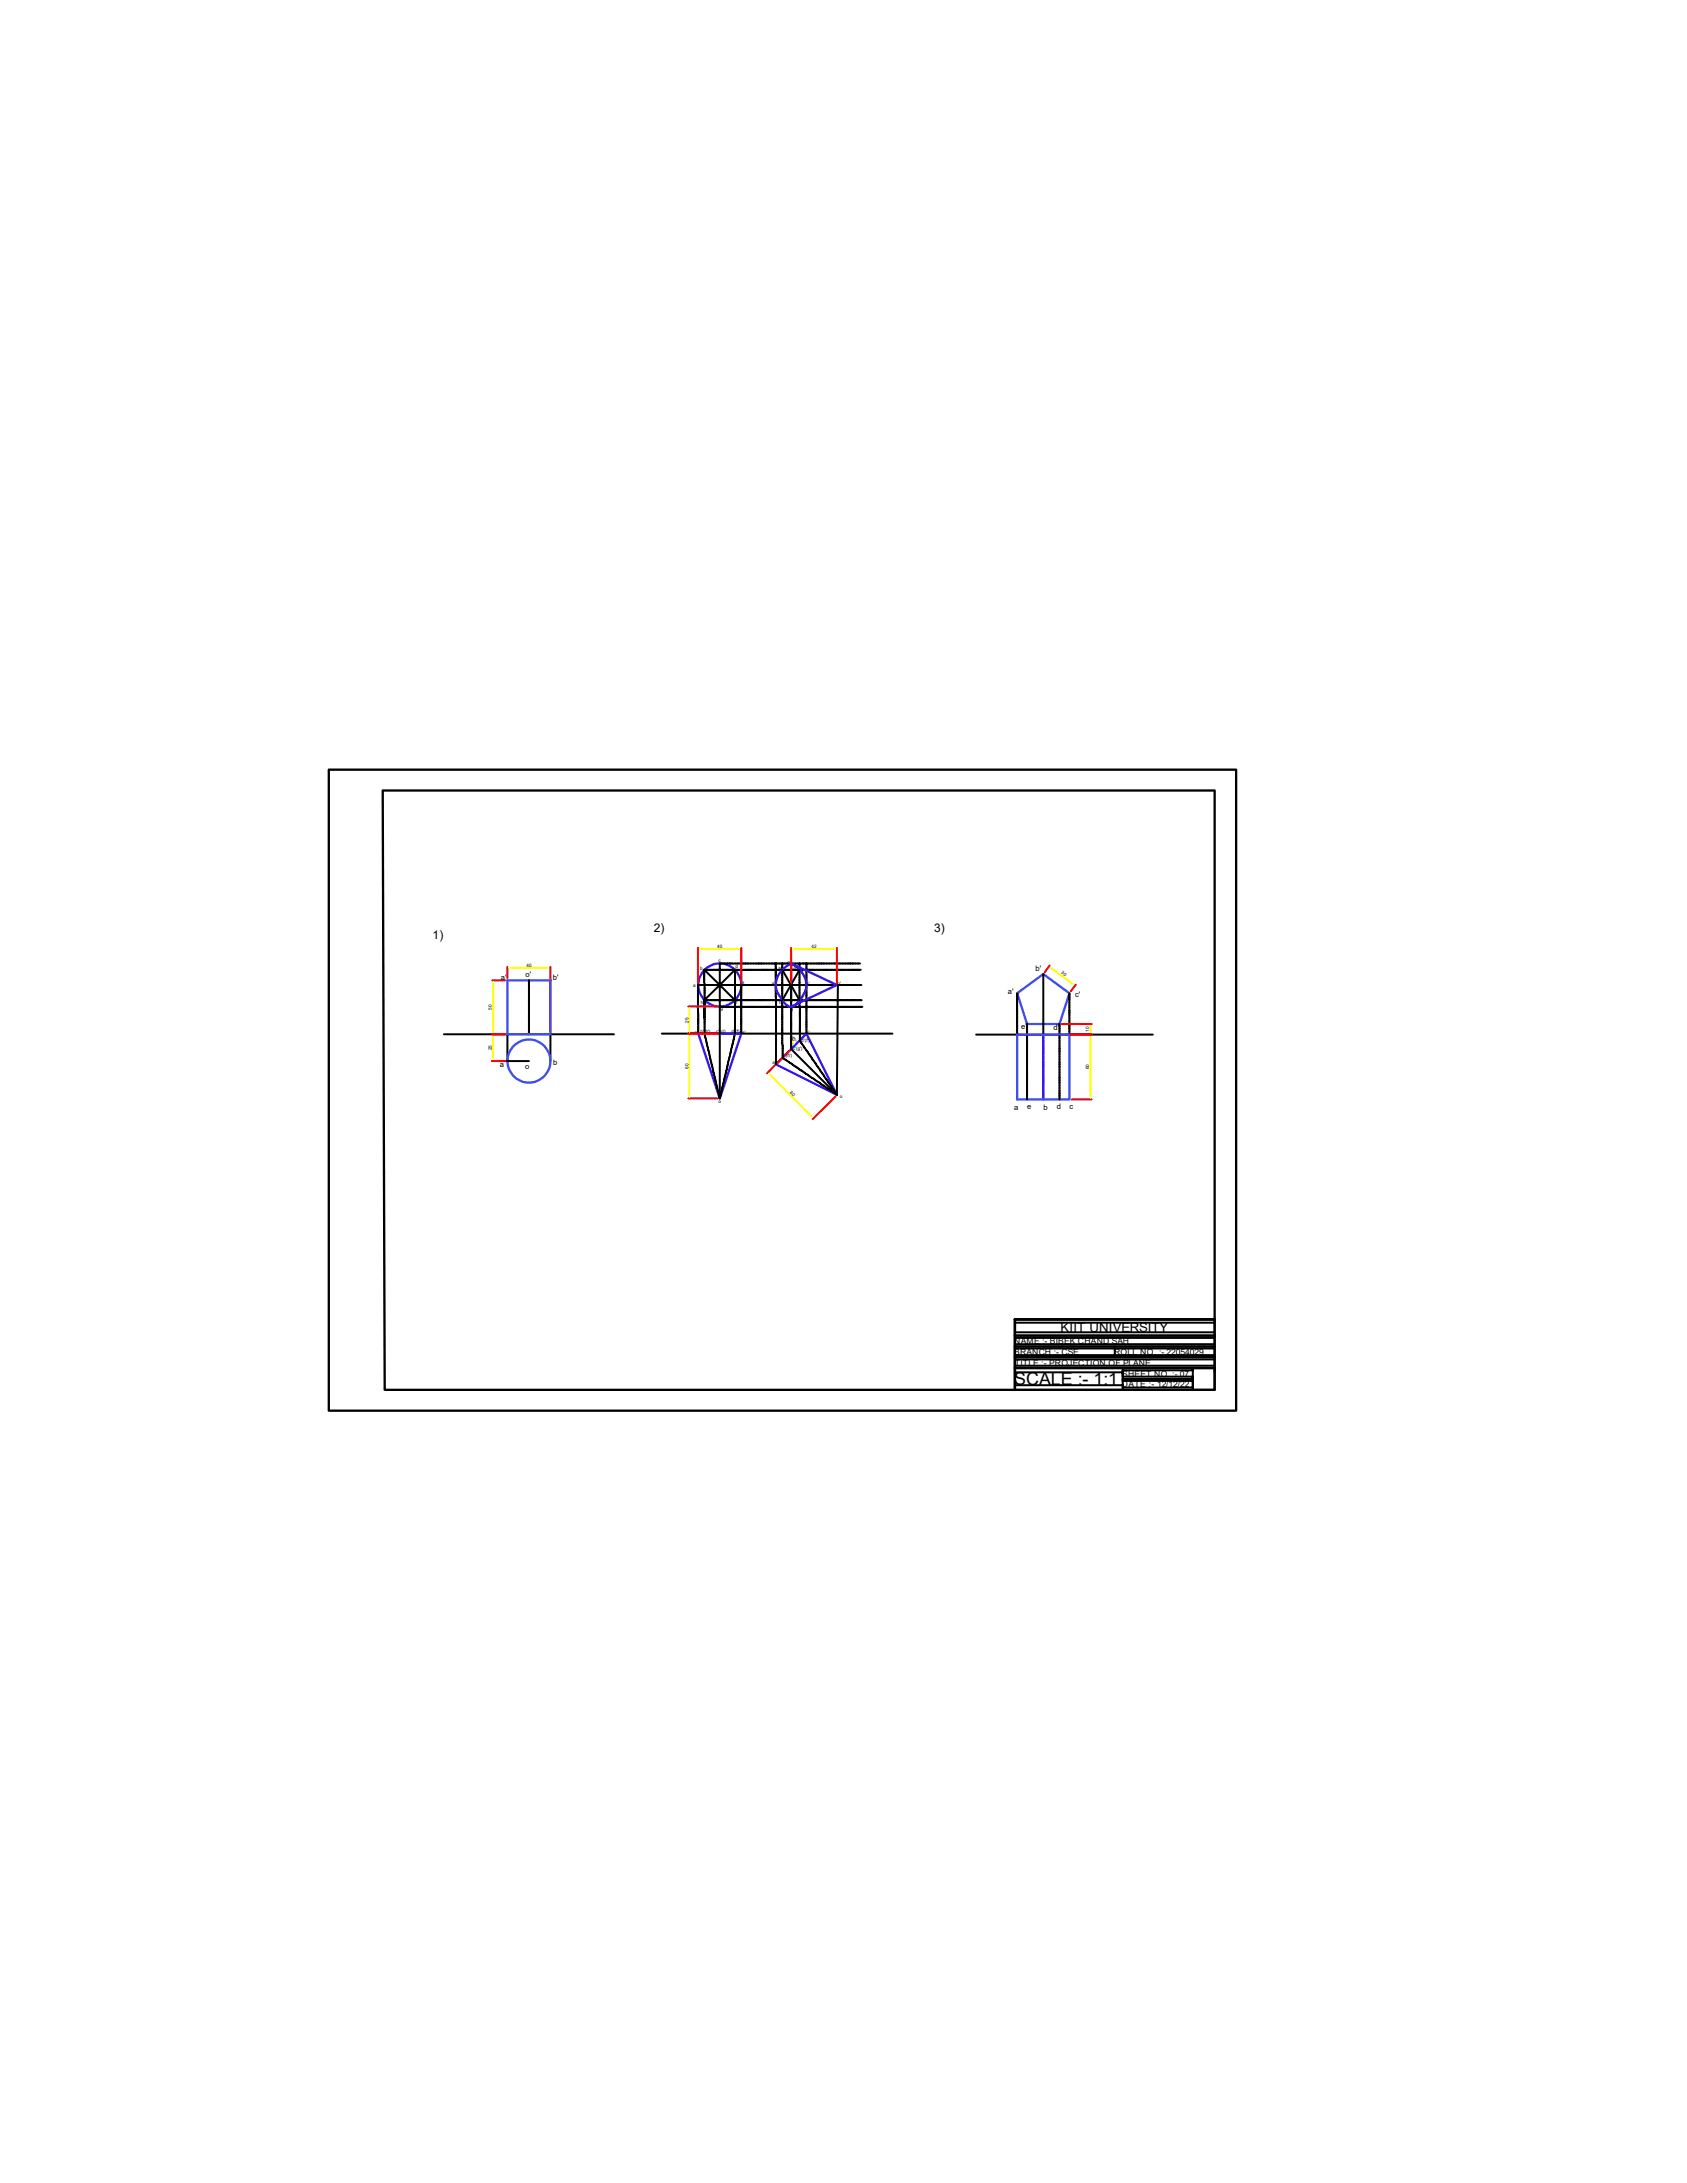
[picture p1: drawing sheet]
<svg xmlns="http://www.w3.org/2000/svg" width="216mm" height="279mm" viewBox="0 0 216 279" stroke-linecap="round" stroke-linejoin="round" font-family="sans-serif">
<defs><g id="words">
<text font-size="2.3" x="129.8" y="177.3">SCALE :- 1:1</text>
<text font-size="1.7" x="135.7" y="170.5">KIIT UNIVERSITY</text>
<g font-size="1.5">
<text x="83.7" y="119.3">2)</text>
<text x="119.5" y="119.3">3)</text>
<text x="55.4" y="120.2">1)</text>
</g>
<g font-size="1.1">
<text x="129.8" y="172">NAME :- BIBEK CHAND SAH</text>
<text x="129.8" y="173.4">BRANCH :- CSE</text>
<text x="142.6" y="173.4">ROLL NO. :- 22054029</text>
<text x="129.9" y="174.8">TITLE :- PROJECTION OF PLANE</text>
<text x="143.6" y="177.5">DATE :- 12/12/22</text>
<text x="143.6" y="176.2">SHEET NO. :- 07</text>
</g>
<g font-size="1">
<text x="64.1" y="125.4">a'</text>
<text x="67.3" y="125.1">o'</text>
<text x="70.7" y="125.4">b'</text>
<text x="132.5" y="124.3">b'</text>
<text x="129" y="127.3">a'</text>
<text x="130.7" y="131.7">e'</text>
<text x="134.8" y="131.8">d'</text>
<text x="137.6" y="127.6">c'</text>
<text x="64" y="136.6">a</text>
<text x="67.2" y="136.8">o</text>
<text x="70.8" y="136.3">b</text>
<text x="129.8" y="142">a</text>
<text x="131.5" y="142">e</text>
<text x="133.5" y="142.1">b</text>
<text x="135.3" y="142">d</text>
<text x="136.9" y="142">c</text>
</g>
<g font-size=".6">
<text x="67.4" y="123.7">40</text>
<text x="89.6" y="124.1">b</text>
<text x="91.8" y="121.3">40</text>
<text x="91.9" y="123.1">c</text>
<text x="94.1" y="124">d</text>
<text x="95" y="125.9">e</text>
<text x="99.7" y="124.1">b'</text>
<text x="100.8" y="123.3">c'</text>
<text x="101.6" y="124.1">d'</text>
<text x="103.8" y="121.3">42</text>
<text x="135.8" y="124.6" transform="rotate(36 135.8 124.6)">30</text>
<text x="63" y="129.2" transform="rotate(-90 63 129.2)">50</text>
<text x="88.1" y="130.9" transform="rotate(-90 88.1 130.9)">25</text>
<text x="88.7" y="126.3">a</text>
<text x="89.7" y="128.4">h</text>
<text x="92.2" y="129.3">g</text>
<text x="94.2" y="128.4">f</text>
<text x="98.8" y="126.1">a'</text>
<text x="99.7" y="128.4">h'</text>
<text x="101.2" y="129.3">g'</text>
<text x="102.6" y="128">f'</text>
<text x="103.2" y="126.1">e'</text>
<text x="107.2" y="126.1">o'</text>
<text x="63" y="134.4" transform="rotate(-90 63 134.4)">25</text>
<text x="88.1" y="136.8" transform="rotate(-90 88.1 136.8)">60</text>
<text x="88.9" y="132.3">a' b'(h')</text>
<text x="91.7" y="132.2">c'(g')</text>
<text x="93.6" y="132.2">d'(f') e'</text>
<text x="98.8" y="136.2">a'</text>
<text x="100.1" y="135.3">b'(h')</text>
<text x="101.3" y="132.7" transform="rotate(68 101.3 132.7)">45°</text>
<text x="101.5" y="134.4">c'(g')</text>
<text x="102.5" y="133.4">d'(f')</text>
<text x="103.2" y="132.3">e'</text>
<text x="139.4" y="136.9" transform="rotate(-90 139.4 136.9)">60</text>
<text x="139.4" y="132.1" transform="rotate(-90 139.4 132.1)">10</text>
<text x="91.9" y="141.2">o</text>
<text x="101.1" y="139.9" transform="rotate(45 101.1 139.9)">60</text>
<text x="107.5" y="140.5">o</text>
</g>
</g></defs>
<g fill="none" stroke="#000" stroke-width=".25">
<path d="M56.8 132.4h21.8M63.8 135.8h3.9M64.9 132.4v3.4M67.7 125.5v.1M67.7 125.6v.2M67.7 125.9v.1M67.7 126.1v.1M67.7 126.2v.2M67.7 126.4v.2M67.7 126.7v.1M67.7 126.9v.1M67.7 127.1v.1"/>
<path d="M67.7 127.3v.1M67.7 127.5v.1M67.7 127.7v.1M67.7 127.9v.2M67.7 128.1v.2M67.7 128.3v.2M67.7 128.5v.2M67.7 128.7v.2M67.7 128.9v.2M67.7 129.2v.1M67.7 129.4v.1M67.7 129.6v.1"/>
<path d="M67.7 129.8v.1M67.7 130v.1M67.7 130.2v.1M67.7 130.4v.2M67.7 130.6v.1M67.7 130.8v.1M67.7 131v.1M67.7 131.2v.2M67.7 131.4v.2M67.7 131.7v.1M67.7 131.9v.1M67.7 132v.2"/>
<path d="M67.7 132.2v.2M70.4 132.4v3.4M129.9 169.3h25.5M129.9 170.5h25.5M129.9 171.2h25.5M129.9 172h25.5M129.9 174h25.5M129.9 174.8h25.5M129.9 175.6h13.8M129.9 177.3h13.8M142.7 172.3v1.4M143.7 177.9h11.7"/>
<path d="M143.7 175.1v2.8h-13.8M143.7 177.6h9v-.9h-9v-.2h9v-.3h-9v-.8h9v-.3v2.7M155.4 168.9h-25.5h25.5v8.9M155.4 172.6h-25.5v.8h25.5M155.4 175.1v.5"/>
</g>
<path d="M129.9 170.9h25.5M129.9 172.3h25.5M129.9 175.1h25.5M129.9 173.7h25.5M155.4 168.9h-25.5v9" fill="none" stroke="#000" stroke-width=".34"/>
<path d="M42.1 98.5h116.1v82.1h-116.1zM49 101.3l.2 76.6h106.2v-76.6M49 101.2h106.4" fill="none" stroke="#000" stroke-width=".3"/>
<g fill="none" stroke="#3e4fea" stroke-width=".3">
<path d="M64.9 125.5h5.5"/>
<circle cx="67.7" cy="135.8" r="2.75"/>
</g>
<path d="M62.9 132.4h1.7M62.9 135.8h1.7" fill="none" stroke="#f00" stroke-width=".25"/>
<path d="M63.1 132.8v2.6" fill="none" stroke="#ff0" stroke-width=".25"/>
<g fill="#ff0">
<path d="M63.1 132.4l.1 .4h-.2z"/>
<path d="M63 135.4h.2l-.1 .4z"/>
</g>
<path d="M63 132.4h1.6M63 125.5h1.6" fill="none" stroke="#f00" stroke-width=".25"/>
<path d="M63.1 125.9v6.1" fill="none" stroke="#ff0" stroke-width=".25"/>
<g fill="#ff0">
<path d="M63 132h.2l-.1 .4z"/>
<path d="M63.1 125.5l.1 .4h-.2z"/>
</g>
<path d="M64.9 123.7v1.5M70.4 123.7v8.4" fill="none" stroke="#f00" stroke-width=".25"/>
<path d="M65.4 123.9h4.7" fill="none" stroke="#ff0" stroke-width=".25"/>
<g fill="#ff0">
<path d="M64.9 123.9l.5-.1v.2z"/>
<path d="M70.1 123.8l.3 .1-.3 .1z"/>
</g>
<path d="M64.9 125.5v6.9h5.5v-6.9" fill="none" stroke="#3e4fea" stroke-width=".3"/>
<g fill="none" stroke="#000" stroke-width=".25">
<path d="M84.7 132.3h29.5M90.2 132.3v.1M90.2 132.5v.1M90.3 132.7v.1M90.3 132.8v.2M90.3 133.1l.1 .1M90.4 133.3v.1M90.4 133.5l.1 .1M90.5 133.6v.2M90.5 133.9l.1 .1M90.6 134.1v.1M90.6 134.3v.1"/>
<path d="M90.7 134.5v.1M90.7 134.7l.1 .1M90.8 134.9v.1M90.8 135.1v.1M90.8 135.3l.1 .1M90.9 135.5v.1M90.9 135.7l.1 .1M91 135.9v.1M91.1 136.1v.1M91.1 136.3v.1M91.1 136.5l.1 .1M91.2 136.7v.1"/>
<path d="M91.2 136.9l.1 .1M91.3 137.1v.1M91.3 137.3l.1 .1M91.4 137.5v.1M91.4 137.7v.1M91.5 137.9v.1M91.5 138.1l.1 .1M91.6 138.3v.1M91.6 138.5l.1 .1M91.7 138.7v.2M91.7 138.9v.1M91.8 139.1v.1"/>
<path d="M91.8 139.3v.1M91.9 139.5v.2M91.9 139.7v.1M91.9 139.9l.1 .1M92.1 132.3v8.3M92.3 139.9l-.1 .1M92.3 139.7v.1M92.4 139.5l-.1 .2M92.4 139.3v.1M92.5 139.1l-.1 .1M92.5 138.9v.1M92.5 138.7v.2"/>
<path d="M92.6 138.5v.1M92.7 138.3l-.1 .1M92.7 138.1v.1M92.8 137.9l-.1 .1M92.8 137.7v.1M92.8 137.5v.1M92.9 137.3v.1M92.9 137.1v.1M93 136.9v.1M93 136.7v.1M93.1 136.5l-.1 .1M93.1 136.3v.1"/>
<path d="M93.2 136.1l-.1 .1M93.2 135.9v.1M93.3 135.7l-.1 .1M93.3 135.5v.1M93.3 135.3v.1M93.4 135.1v.1M93.5 134.9l-.1 .1M93.5 134.7v.1M93.6 134.5l-.1 .1M93.6 134.3v.1M93.6 134.1v.1M93.7 133.9v.1"/>
<path d="M93.7 133.6v.2M93.8 133.5v.1M93.9 133.3l-.1 .1M93.9 133.1v.1M93.9 132.8v.2M94 132.7l-.1 .1M94 132.5v.1M94.1 132.3v.1M100.2 135.4v.1M100.3 135.5l.1 .1M100.5 135.6l.1 .1M100.7 135.7l.1 .1"/>
<path d="M100.8 135.8l.2 .1M101 136l.1 .1M101.2 136.1h.1M101.3 134.3l5.8 5.8M101.3 136.2l.2 .1M101.5 136.3l.1 .1M101.7 136.4l.1 .1M101.9 136.5l.1 .1M102 136.7h.2M102.2 136.8l.1 .1M102.4 136.9l.1 .1M102.4 133.2v.1"/>
<path d="M102.4 133.4l.1 .1M102.5 137l.2 .1M102.6 133.5l.1 .1M102.7 137.1l.1 .1M102.7 133.7l.1 .1M102.8 133.9l.1 .1M102.9 137.2l.1 .1M102.9 134l.1 .2M103 137.4l.2 .1M103 134.2l.1 .1M103.2 134.4l.1 .1M103.2 137.5h.1"/>
<path d="M103.3 134.5l.1 .2M103.4 137.6l.1 .1M103.4 134.7l.1 .1M103.5 134.9l.1 .1M103.6 137.7l.1 .1M103.6 135l.1 .2M103.8 137.8v.1M103.8 135.2v.1M103.9 135.4v.1M103.9 138h.1M104 135.6l.1 .1M104.1 138l.1 .1"/>
<path d="M104.1 135.7l.1 .1M104.2 135.9l.1 .1M104.3 138.2l.1 .1M104.4 136.1v.1M104.4 138.3l.1 .1M104.4 136.2l.1 .2M104.6 136.4v.1M104.6 138.4l.1 .1M104.7 136.6l.1 .1M104.8 138.5l.1 .1M104.8 136.8l.1 .1M104.9 138.6l.2 .1"/>
<path d="M104.9 136.9l.1 .1M105 137.1l.1 .1M105.1 138.8l.1 .1M105.2 137.3v.1M105.3 138.9h.1M105.3 137.5h.1M105.4 137.6l.1 .1M105.5 139l.1 .1M105.5 137.8l.1 .1M105.6 139.1l.1 .1M105.6 138l.1 .1M105.7 138.1l.1 .2"/>
<path d="M105.8 139.2l.1 .1M105.9 138.3l.1 .1M106 139.4h.1M106 138.5v.1M106.1 138.6l.1 .2M106.1 139.4l.2 .1M106.2 138.8l.1 .1M106.3 139.6l.1 .1M106.3 139l.1 .1M106.5 139.7l.1 .1M106.5 139.1v.2M106.6 139.3v.1"/>
<path d="M106.6 139.8l.2 .1M106.7 139.5l.1 .1M106.8 139.9l.1 .1M106.8 139.7l.1 .1M106.9 139.8l.1 .2M107 140l.1 .1M92 140.1v.2M92 140.3l.1 .2M92.1 140.5v.1v-.1M92.2 140.3v.2M92.2 140.1v.2"/>
</g>
<path d="M89.4 132.3h5.5l-2.8 8.3zM103.2 132.3l3.9 7.8-7.8-3.9z" fill="none" stroke="#3c16e9" stroke-width=".3"/>
<path d="M88.1 132.3h3.7M88.1 140.6h3.7" fill="none" stroke="#f00" stroke-width=".25"/>
<path d="M88.2 132.7v7.5" fill="none" stroke="#ff0" stroke-width=".25"/>
<g fill="#ff0">
<path d="M88.2 132.3l.1 .4h-.2z"/>
<path d="M88.1 140.2h.2l-.1 .4z"/>
</g>
<path d="M101 134.5l-2.8 2.9M106.9 140.3l-2.9 2.9" fill="none" stroke="#f00" stroke-width=".25"/>
<path d="M98.6 137.5l5.2 5.3" fill="none" stroke="#ff0" stroke-width=".25"/>
<g fill="#ff0">
<path d="M103.8 142.9l.1-.1 .2 .3z"/>
<path d="M98.3 137.3l.3 .2-.1 .1z"/>
</g>
<path d="M101.2 132.7l.3 .7" fill="none" stroke="#ff0" stroke-width=".25"/>
<g fill="#ff0">
<path d="M101.1 132.3l.1 .4h-.1z"/>
<path d="M101.4 133.5l.1-.1 .2 .4z"/>
</g>
<g fill="none" stroke="#000" stroke-width=".25">
<path d="M124.9 132.4h22.6M130.2 127.1v.2M130.2 127.3v.2M130.2 127.5v.2M130.2 127.7v.2M130.2 127.9v.2M130.2 128.1v.2M130.2 128.4v.1M130.2 128.6v.1M130.2 128.8v.1M130.2 129v.1M130.2 129.2v.1"/>
<path d="M130.2 129.4v.1M130.2 129.6v.2M130.2 129.8v.1M130.2 130v.1M130.2 130.2v.1M130.2 130.4v.2M130.2 130.6v.2M130.2 130.9v.1M130.2 131.1v.1M130.2 131.2v.2M130.2 131.4v.2M130.2 131.7v.1"/>
<path d="M130.2 131.9v.1M130.2 132.1v.1M130.2 132.3v.1M131.4 131.1v.1M131.4 131.3v.1M131.4 131.5v.1M131.4 131.7v.1M131.4 131.9v.1M131.4 132.1v.1M131.4 132.3v.3M131.4 132.7v.1M131.4 132.9v.1"/>
<path d="M131.4 133.1v.1M131.4 133.3v.1M131.4 133.5v.1M131.4 133.7v.2M131.4 133.9v.2M131.4 134.1v.1M131.4 134.3v.2M131.4 134.5v.2M131.4 134.7v.2M131.4 135v.1M131.4 135.2v.1M131.4 135.4v.1"/>
<path d="M131.4 135.6v.1M131.4 135.8v.1M131.4 136v.1M131.4 136.2v.1M131.4 136.4v.1M131.4 136.6v.1M131.4 136.8v.1M131.4 137v.2M131.4 137.2v.2M131.4 137.4v.2M131.4 137.6v.2M131.4 137.8v.2"/>
<path d="M131.4 138v.2M131.4 138.3v.1M131.4 138.5v.1M131.4 138.7v.1M131.4 138.9v.1M131.4 139.1v.1M131.4 139.3v.1M131.4 139.5v.2M131.4 139.7v.2M131.4 139.9v.1M133.5 124.7v7.7M135.6 131.1v.1"/>
<path d="M135.6 131.2v.2M135.6 131.4v.2M135.6 131.7v.1M135.6 131.9v.1M135.6 132.1v.1M135.6 132.3v.2M135.6 132.5v.2M135.6 132.8v.1M135.6 133v.1M135.6 133.2v.1M135.6 133.4v.1M135.6 133.6v.1"/>
<path d="M135.6 133.8v.1M135.6 134v.2M135.6 134.2v.2M135.6 134.4v.2M135.6 134.6v.1M135.6 134.8v.2M135.6 135v.2M135.6 135.3v.1M135.6 135.5v.1M135.6 135.7v.1M135.6 135.9v.1M135.6 136.1v.1"/>
<path d="M135.6 136.3v.1M135.6 136.5v.1M135.6 136.7v.1M135.6 136.9v.1M135.6 137.1v.1M135.6 137.3v.2M135.6 137.5v.2M135.6 137.8v.1M135.6 137.9v.2M135.6 138.1v.2M135.6 138.3v.2M135.6 138.6v.1"/>
<path d="M135.6 138.8v.1M135.6 139v.1M135.6 139.2v.1M135.6 139.4v.1M135.6 139.6v.1M135.6 139.8v.2M135.6 140v.2M136.9 127.1v.2M136.9 127.3v.2M136.9 127.5v.2M136.9 127.7v.2M136.9 127.9v.2"/>
<path d="M136.9 128.1v.2M136.9 128.4v.1M136.9 128.6v.1M136.9 128.8v.1M136.9 129v.1M136.9 129.2v.1M136.9 129.4v.1M136.9 129.6v.2M136.9 129.8v.1M136.9 130v.1M136.9 130.2v.1M136.9 130.4v.2"/>
<path d="M136.9 130.6v.2M136.9 130.9v.1M136.9 131.1v.1M136.9 131.2v.2M136.9 131.4v.2M136.9 131.7v.1M136.9 131.9v.1M136.9 132.1v.1M136.9 132.3v.1M131.4 140.1v.2M131.4 140.3v.2M131.4 140.5v.2"/>
<path d="M135.6 140.2v.2M135.6 140.4v.1M135.6 140.6v.1"/>
</g>
<path d="M130.2 127.1l3.3-2.4 3.4 2.4-1.3 4h-4.2zM130.2 132.4v8.3h6.7v-8.3" fill="none" stroke="#3e4fea" stroke-width=".3"/>
<g fill="none" stroke="#3c16e9" stroke-width=".3">
<path d="M133.5 132.4v.1M133.5 132.5v.2M133.5 132.8v.1M133.5 133v.1M133.5 133.2v.1M133.5 133.4v.1M133.5 133.6v.1M133.5 133.8v.1M133.5 134v.2M133.5 134.2v.2M133.5 134.4v.2M133.5 134.6v.1"/>
<path d="M133.5 134.8v.2M133.5 135v.2M133.5 135.3v.1M133.5 135.5v.1M133.5 135.7v.1M133.5 135.9v.1M133.5 136.1v.1M133.5 136.3v.1M133.5 136.5v.1M133.5 136.7v.1M133.5 136.9v.1M133.5 137.1v.1"/>
<path d="M133.5 137.3v.2M133.5 137.5v.2M133.5 137.8v.1M133.5 137.9v.2M133.5 138.1v.2M133.5 138.3v.2M133.5 138.6v.1M133.5 138.8v.1M133.5 139v.1M133.5 139.2v.1M133.5 139.4v.1M133.5 139.6v.1"/>
<path d="M133.5 139.8v.2M133.5 140v.2M133.5 140.6v.1M133.5 140.2v.2M133.5 140.4v.1"/>
</g>
<path d="M134.3 123.6l-.6 .9M137.7 126l-.7 .9" fill="none" stroke="#f00" stroke-width=".25"/>
<path d="M134.6 124l2.6 1.9" fill="none" stroke="#ff0" stroke-width=".25"/>
<g fill="#ff0">
<path d="M134.2 123.7l.4 .2-.1 .1z"/>
<path d="M137.3 125.8l.3 .3-.4-.2z"/>
</g>
<path d="M135.9 131.1h3.8M135.9 132.4h3.8" fill="none" stroke="#f00" stroke-width=".25"/>
<path d="M139.6 131.5v.5" fill="none" stroke="#ff0" stroke-width=".25"/>
<g fill="#ff0">
<path d="M139.6 131.1l.1 .4h-.2z"/>
<path d="M139.5 132h.2l-.1 .4z"/>
</g>
<path d="M137.2 132.4h2.5M137.2 140.7h2.5" fill="none" stroke="#f00" stroke-width=".25"/>
<path d="M139.6 132.8v7.5" fill="none" stroke="#ff0" stroke-width=".25"/>
<g fill="#ff0">
<path d="M139.6 132.4l.1 .4h-.2z"/>
<path d="M139.5 140.3h.2l-.1 .4z"/>
</g>
<path d="M130.2 132.4h6.7" fill="none" stroke="#3e4fea" stroke-width=".3"/>
<g fill="none" stroke="#000" stroke-width=".25">
<path d="M89.3 126.2v-.1h2.8l-2 1.9v2.3M89.3 126.2v.2M89.3 126.4v.2M89.3 126.6v.2M89.3 126.8v.2M89.3 127v.2M89.3 127.3v.1M89.3 127.5v.1M89.3 127.7v.1M89.3 127.9v.1M89.3 128.1v.1M89.3 128.3v.1"/>
<path d="M89.3 128.5v.2M89.3 128.7v.2M89.3 128.9v.2M89.3 129.1v.1M89.3 129.3v.2M89.3 129.5l.1 .2M89.4 129.8v.1M89.4 130v.1M89.4 130.2v.1M89.4 130.4v.1M89.4 130.6v.1M89.4 130.8v.1"/>
<path d="M89.4 131v.1M89.4 131.2v.1M89.4 131.4v.1M89.4 131.6v.1M89.4 131.8v.2M89.4 132v.2M89.4 132.2v.1M90.1 124.1v.1M90.1 124.3v.2M90.1 124.5v.2M90.1 124.7v.2M90.1 124.9v.2"/>
<path d="M90.1 125.1v.2M90.1 125.3v.2M90.1 125.6v.1M90.1 125.8l.1 .1M90.1 124.1h.2M90.1 128h.1M90.2 126v.1M90.2 126.2v.1M90.2 126.4v.1M90.2 126.6v.1M90.2 126.8v.2M90.2 127v.1"/>
<path d="M90.2 127.2v.1M90.2 127.4v.2M90.2 127.6v.2M90.2 127.8v.2M90.2 128.1v.1M90.2 128.3v.1M90.2 128.4v.2M90.2 128.7v.1M90.2 128.9v.1M90.2 129.1v.1M90.2 129.3v.1M90.2 129.5v.1"/>
<path d="M90.2 129.7v.1M90.2 129.9v.1M90.2 130.1v.2M90.2 130.3v.2M90.2 130.5v.2M90.2 130.7v.2M90.2 130.9v.2M90.2 131.1v.2M90.2 131.4v.1M90.2 131.6v.1M90.2 131.8v.1M90.2 132v.1"/>
<path d="M90.2 132.2v.1M90.3 128h.1M90.3 124.1h.2M90.5 128h.1M90.6 124.1h.1M90.7 128h.1M90.8 124.1h.1M90.9 128h.2M91 124.1h.1M91.1 128h.2M91.2 124.1h.1M91.4 128h.1"/>
<path d="M91.4 124.1h.1M91.5 128h.2M91.6 124.1h.1M91.7 128h.2M91.8 124.1h.1M91.9 128h.2M92 124.1h.2M92.1 128.8v-2.7l2 1.9v2.3M92.2 128h.1M92.2 128.9h-.1v3.4M92.2 124.1h.1M92.2 123.3h-.1v2.8l-2-2"/>
<path d="M92.2 128.9h.2M92.3 123.3h.2M92.4 128h.1M92.4 124.1h.1M92.5 128.9h.1M92.5 123.3h.2M92.6 128h.1M92.6 124.1h.2M92.7 128.9h.1M92.8 123.3h.1M92.8 128h.1M92.8 124.1h.2"/>
<path d="M92.9 128.9h.1M93 123.3h.1M93 128h.1M93 124.1h.2M93.1 128.9h.1M93.1 123.3h.2M93.2 128h.1M93.3 124.1h.1M93.3 128.9h.1M93.3 123.3h.2M93.4 128h.2M93.5 124.1h.1"/>
<path d="M93.5 128.9h.1M93.6 123.3h.1M93.6 128h.2M93.6 124.1h.2M93.7 128.9h.2M93.8 123.3h.1M93.8 128h.1M93.9 124.1h.1M93.9 128.9h.2M94 123.3h.1M94 128h.1M94.1 124.1l-2 2h2.8"/>
<path d="M94.1 124.1v.1M94.1 124.3v.2M94.1 124.5v.2M94.1 124.7v.2M94.1 124.9v.2M94.1 125.1v.2M94.1 125.3v.2M94.1 125.6v.1M94.1 125.8v.1M94.1 126v.1M94.1 126.2v.1M94.1 126.4v.1"/>
<path d="M94.1 126.6v.1M94.1 126.8v.2M94.1 127v.1M94.1 127.2v.1M94.1 127.4v.2M94.1 127.6v.2M94.1 127.8v.2M94.1 130.3v.2M94.1 130.5v.2M94.1 130.7v.2M94.1 130.9v.2M94.1 131.1v.2"/>
<path d="M94.1 131.4v.1M94.1 131.6v.1M94.1 131.8v.1M94.1 132v.1M94.1 132.2v.1M94.1 124.1h.1M94.1 128.9h.2M94.2 123.3h.1M94.2 128h.2M94.3 124.1h.1M94.3 128.9h.2M94.4 123.3h.1"/>
<path d="M94.4 128h.2M94.5 124.1h.1M94.5 128.9h.2M94.6 123.3h.1M94.7 128h.1M94.7 124.1h.1M94.8 123.3h.2M94.9 126.1v.1M94.9 126.2v.2M94.9 126.4v.2M94.9 126.6v.2M94.9 126.8v.2"/>
<path d="M94.9 127v.2M94.9 127.3v.1M94.9 127.5v.1M94.9 127.7v.1M94.9 127.9v.1h.1M94.9 128.1v.1M94.9 128.3v.1M94.9 128.5v.2M94.9 128.7v.2h-.2M94.9 128.9v.2M94.9 129.1v.1M94.9 129.3v.2"/>
<path d="M94.9 129.5v.2M94.9 129.8v.1M94.9 130v.1M94.9 130.2v.1M94.9 130.4v.1M94.9 130.6v.1M94.9 130.8v.1M94.9 131v.1M94.9 131.2v.1M94.9 131.4v.1M94.9 131.6v.1M94.9 131.8v.2"/>
<path d="M94.9 132v.2M94.9 132.2v.1M94.9 126.1h.1M94.9 124.1h.1M95 128.9h.1M95 123.3h.2M95 126.1h.2M95.1 128h.1M95.1 124.1h.1M95.2 128.9h.1M95.2 123.3h.2M95.2 126.1h.2"/>
<path d="M95.2 128h.2M95.3 124.1h.2M95.4 128.9h.1M95.4 123.3h.2M95.4 126.1h.2M95.5 128h.1M95.5 124.1h.2M95.6 128.9h.1M95.6 123.3h.2M95.6 126.1h.2M95.7 128h.1M95.7 124.1h.2"/>
<path d="M95.8 128.9h.1M95.8 123.3h.2M95.8 126.1h.2M95.9 128h.1M95.9 124.1h.2M96 128.9h.1M96.1 123.3h.1M96.1 126.1h.1M96.1 128h.1M96.1 124.1h.2M96.2 128.9h.2M96.3 123.3h.1"/>
<path d="M96.3 126.1h.1M96.3 128h.1M96.4 124.1h.1M96.4 128.9h.2M96.5 123.3h.1M96.5 126.1h.1M96.5 128h.1M96.6 124.1h.1M96.6 128.9h.1M96.7 123.3h.1M96.7 126.1h.1M96.7 128h.2"/>
<path d="M96.8 124.1h.1M96.8 128.9h.1M96.9 123.3h.1M96.9 126.1h.1M96.9 128h.2M97 124.1h.1M97 128.9h.2M97.1 123.3h.1M97.1 126.1h.1M97.2 128h.1M97.2 124.1h.1M97.2 128.9h.2"/>
<path d="M97.3 123.3h.2M97.3 126.1h.2M97.3 128h.2M97.4 124.1h.1M97.5 128.9h.1M97.5 123.3h.1M97.5 126.1h.2M97.5 128h.2M97.6 124.1h.1M97.7 128.9h.1M97.7 123.3h.1M97.7 126.1h.1"/>
<path d="M97.7 128h.2M97.8 124.1h.2M97.9 128.9h.1M97.9 123.3h.1M97.9 126.1h.1M98 128h.1M98 124.1h.2M98 128.9h.2M98.1 123.3h.2M98.1 126.1h.2M98.2 128h.1M98.2 124.1h.1"/>
<path d="M98.3 128.9h.1M98.3 123.3h.2M98.3 126.1h.2M98.4 128h.1M98.4 124.1h.2M98.5 128.9h.1M98.6 123.3h.1M98.6 126.1h.1M98.6 128h.1M98.6 124.1h.2M98.7 128.9h.1M98.8 123.3h.1"/>
<path d="M98.8 126.1h.1M98.8 128h.1M98.8 124.1h.2M98.9 128.9h.1M98.9 123.3h.2M99 126.1h.1M99 128h.1M99.1 124.1h.1M99.1 128.9h.1M99.1 123.3h.2M99.1 126.1h.2M99.2 128h.2"/>
<path d="M99.3 127.6v.2M99.3 123.3v.1M99.3 123.5v.1M99.3 123.7v.1M99.3 123.9v.1M99.3 124.3v.2M99.3 124.5v.2M99.3 124.7v.2M99.3 124.9v.2M99.3 125.1v.2M99.3 125.3v.2M99.3 125.6v.1"/>
<path d="M99.3 125.8v.1M99.3 126v.1M99.3 126.2v.1M99.3 126.4v.1M99.3 126.6v.1M99.3 126.8v.1M99.3 127v.1M99.3 127.2v.1M99.3 127.4v.2M99.3 127.8v.2M99.3 128.1v.1M99.3 128.2v.2"/>
<path d="M99.3 128.4v.2M99.3 128.7v.1M99.3 129.1v.1M99.3 129.3v.1M99.3 129.5v.1M99.3 129.7v.1M99.3 129.9v.1M99.3 130.1v.2M99.3 130.3v.2M99.3 130.5v.1M99.3 130.7v.2M99.3 130.9v.2"/>
<path d="M99.3 131.1v.2M99.3 131.4v.1M99.3 131.6v.1M99.3 131.8v.1M99.3 132v.1M99.3 132.2v.1M99.3 132.4v.1M99.3 132.6v.1M99.3 132.8v.1M99.3 133v.1M99.3 133.2v.1M99.3 133.4v.2"/>
<path d="M99.3 133.6v.2M99.3 133.9v.1M99.3 134v.2M99.3 134.2v.2M99.3 134.5v.1M99.3 134.7v.1M99.3 134.9v.1M99.3 135.1v.1M99.3 135.3v.1M99.3 135.5v.1M99.3 135.7v.1M99.3 135.9v.2"/>
<path d="M99.3 136.1v.1M99.4 123.3h.1M99.4 126.1h.1M99.4 124.1h-.1v.1M99.4 128h.2M99.4 124.1h.2M99.4 128.9h-.1v.1M99.5 128.9h.2M99.6 123.3h.1M99.6 126.1h.1M99.6 128h.1M99.7 124.1h.1"/>
<path d="M99.7 128.9h.2M99.8 123.3h.1M99.8 126.1h.1M99.8 128h.1M99.9 124.1h.1M99.9 128.9h.2M100 123.3h.1v.1M100 126.1h.1M100 128h.2M100.1 124.1h.1M100.1 133.6l.1 .2M100.1 123.5v.1"/>
<path d="M100.1 123.7v.1M100.1 123.9v.1M100.1 124.1v.1M100.1 124.3v.2M100.1 124.5v.1M100.1 124.7v.1M100.1 124.9v.2M100.1 125.1v.2M100.1 125.3v.2M100.1 125.6v.1M100.1 125.8v.1M100.1 125.9v.2"/>
<path d="M100.1 126.2v.1M100.1 126.4v.1M100.1 126.6v.1M100.1 126.8v.1M100.1 127v.1M100.1 127.2v.1M100.1 127.4v.2M100.1 127.6v.2M100.1 127.8v.2M100.1 128.2v.2M100.1 128.4v.2M100.1 128.7v.1"/>
<path d="M100.1 129.1v.1M100.1 129.3v.1M100.1 129.5v.1M100.1 129.7v.1M100.1 129.9v.1M100.1 130.1v.2M100.1 130.3v.1M100.1 130.5v.1M100.1 130.7v.2M100.1 130.9v.2M100.1 131.1v.2M100.1 131.4v.1"/>
<path d="M100.1 131.6v.1M100.1 131.7v.2M100.1 132v.1M100.1 132.2v.1M100.1 132.4v.1M100.1 132.6v.1M100.1 132.8v.1M100.1 133v.1M100.1 133.2v.1M100.1 133.4v.2M100.1 124.1l2.2 3.9M100.2 133.8v.2"/>
<path d="M100.2 134v.2M100.2 134.2v.2M100.2 134.5v.1M100.2 134.7v.1M100.2 134.9v.1M100.2 135.1v.1M100.2 135.3v.1M100.2 123.3h.1M100.2 126.1h.1M100.2 128h.2M100.3 124.1h.1M100.3 128.9h-.2v.1"/>
<path d="M100.3 128.9h.2M100.4 123.3h.1M100.4 126.1h.1M100.5 128h.1M100.5 124.1h.1M100.5 128.9h.2M100.6 123.3h.2M100.6 126.1h.2M100.7 128h.1M100.7 124.1h.1M100.8 128.9h.1M100.8 123.3h.2"/>
<path d="M100.8 126.1h.2M100.9 128h.1M100.9 124.1h.1M101 128.9h.1M101 123.3h.2M101 126.1h.2M101 128h.2M101.1 124.1h.2M101.2 128.9h.1M101.2 123.3h.2M101.2 126.1h.2M101.3 127.9v.1h.1"/>
<path d="M101.3 123.3v.2M101.3 123.5v.2M101.3 123.7v.2M101.3 124v.1M101.3 124.2v.1M101.3 124.4v.1M101.3 124.6v.1M101.3 124.8v.1M101.3 125v.1M101.3 125.2v.1M101.3 125.4v.2M101.3 125.6v.1"/>
<path d="M101.3 125.8v.1M101.3 126v.2M101.3 126.2v.2M101.3 126.4v.2M101.3 126.7v.1M101.3 126.9v.1M101.3 127v.2M101.3 127.3v.1M101.3 127.5v.1M101.3 127.7v.1M101.3 128.1v.1M101.3 128.3v.1"/>
<path d="M101.3 128.5v.2M101.3 128.7v.2M101.3 128.9v.2M101.3 129.1v.2M101.3 129.3v.2M101.3 129.5v.2M101.3 129.8v.1M101.3 130v.1M101.3 130.2v.1M101.3 130.4v.1M101.3 130.6v.1M101.3 130.8v.1"/>
<path d="M101.3 131v.1M101.3 131.2v.2M101.3 131.4v.1M101.3 131.6v.1M101.3 131.8v.2M101.3 132v.2M101.3 132.2v.2M101.3 132.5v.1M101.3 132.7v.1M101.3 132.8v.2M101.3 133.1v.1M101.3 133.3v.1"/>
<path d="M101.3 133.5v.1M101.3 133.7v.1M101.3 133.9v.1M101.3 134.1v.2M101.3 124.1h.2M101.4 128.9h.1M101.4 123.3h.2M101.4 126.1h.2M101.5 128h.1M101.5 124.1h.2M101.6 128.9h.1M101.6 123.3h.2"/>
<path d="M101.6 126.1h.2M101.7 128h.1M101.7 124.1h.2M101.8 128.9h.1M101.9 123.3h.1M101.9 126.1h.1M101.9 128h.1M101.9 124.1h.2M102 128.9h.2M102.1 123.3h.1M102.1 126.1h.1M102.1 128h.1"/>
<path d="M102.2 124.1h.1M102.2 128.9h.2M102.3 123.3h.1M102.3 126.1h.1M102.3 128h.1M102.3 124.3v-.2l-2.2 3.9v.2M102.3 128.9l.1 .1M102.3 123.3v.1M102.3 123.5v.2M102.3 123.7v.2M102.3 123.9v.2M102.3 124.3v.2"/>
<path d="M102.3 124.5v.2M102.3 124.8v.1M102.3 125v.1M102.3 125.2v.1M102.3 125.4v.1M102.3 125.6v.1M102.3 125.8v.1M102.3 126v.2M102.3 126.2v.1M102.3 126.4v.1M102.3 126.6v.1M102.3 126.8v.2"/>
<path d="M102.3 127v.2M102.3 127.3v.1M102.3 127.5v.1M102.3 127.6v.2M102.3 127.8v.2M102.3 128.1v.1M102.3 128.3v.1M102.3 128.5v.1M102.3 128.7v.1M102.4 124.1h.1M102.4 129.1v.1M102.4 129.3v.2"/>
<path d="M102.4 129.5v.2M102.4 129.7v.2M102.4 129.9v.2M102.4 130.1v.2M102.4 130.3v.2M102.4 130.6v.1M102.4 130.8v.1M102.4 131v.1M102.4 131.2v.1M102.4 131.4v.1M102.4 131.6v.1M102.4 131.8v.2"/>
<path d="M102.4 132v.1M102.4 132.2v.1M102.4 132.4v.1M102.4 132.6v.2M102.4 132.8v.2M102.4 133.1v.1M102.4 128.9h.1M102.5 123.3h.1M102.5 126.1h.1M102.5 128h.2M102.6 124.1h.1M102.6 128.9h.1"/>
<path d="M102.7 123.3h.1M102.7 126.1h.1M102.7 128h.2M102.8 124.1h.1M102.8 128.9h.2M102.9 123.3h.1M102.9 126.1h.1M103 128h.1M103 124.1h.1M103 128.9h.2M103.1 123.3h.2M103.1 126.1h.2"/>
<path d="M103.1 128h.2M103.2 123.3v.1M103.2 123.5v.1M103.2 123.7v.1M103.2 123.9v.1M103.2 124.3v.2M103.2 124.5v.2M103.2 124.8v.1M103.2 124.9v.2M103.2 125.1v.2M103.2 125.3v.2M103.2 125.6v.1"/>
<path d="M103.2 125.8v.1M103.2 126v.1M103.2 126.2v.1M103.2 126.4v.1M103.2 126.6v.1M103.2 126.8v.2M103.2 127v.2M103.2 127.2v.2M103.2 127.4v.2M103.2 127.6v.2M103.2 127.8v.2M103.2 128.1v.1"/>
<path d="M103.2 128.3v.1M103.2 128.5v.1M103.2 128.7v.1M103.2 128.9v.1M103.2 129.1v.1M103.2 129.3v.1M103.2 129.5v.1M103.2 129.7v.1M103.2 129.9v.1M103.2 130.1v.2M103.2 130.3v.2M103.2 130.6v.1"/>
<path d="M103.2 130.7v.2M103.2 130.9v.2M103.2 131.1v.2M103.2 131.4v.1M103.2 131.6v.1M103.2 131.8v.1M103.2 132v.1M103.2 132.2v.1M103.3 128.9h.1M103.3 123.3h.1M103.3 126.1h.2M103.3 124.1h-.1v.1"/>
<path d="M103.3 128h.2M103.4 124.1h.1M103.5 128.9h.1M103.5 123.3h.1M103.5 126.1h.1M103.5 128h.2M103.6 124.1h.2M103.7 128.9h.1M103.7 123.3h.1M103.7 126.1h.1M103.8 128h.1M103.8 124.1h.2"/>
<path d="M103.8 128.9h.2M103.9 123.3h.2M103.9 126.1h.2M104 128h.1M104 124.1h.1M104.1 128.9h.1M104.1 123.3h.2M104.1 126.1h.2M104.2 128h.1M104.2 124.1h.2M104.3 128.9h.1M104.4 123.3h.1"/>
<path d="M104.4 126.1h.1M104.4 128h.1M104.4 124.1h.2M104.5 128.9h.1M104.6 123.3h.1M104.6 126.1h.1M104.6 128h.1M104.6 124.1h.2M104.7 128.9h.1M104.7 123.3h.2M104.8 126.1h.1M104.8 128h.1"/>
<path d="M104.9 124.1h.1M104.9 128.9h.1M104.9 123.3h.2M104.9 126.1h.2M105 128h.2M105.1 124.1h.1M105.1 128.9h.1M105.2 123.3h.1M105.2 126.1h.1M105.2 128h.2M105.3 124.1h.1M105.3 128.9h.2"/>
<path d="M105.4 123.3h.1M105.4 126.1h.1M105.4 128h.2M105.5 124.1h.1M105.5 128.9h.2M105.6 123.3h.1M105.6 126.1h.1M105.6 128h.1M105.7 124.1h.1M105.7 128.9h.2M105.8 123.3h.1M105.8 126.1h.1"/>
<path d="M105.8 128h.2M105.9 124.1h.1M105.9 128.9h.2M106 123.3h.1M106 126.1h.1M106 128h.2M106.1 124.1h.1M106.1 128.9h.2M106.2 123.3h.1M106.2 126.1h.1M106.3 128h.1M106.3 124.1h.1"/>
<path d="M106.3 128.9h.2M106.4 123.3h.2M106.4 126.1h.2M106.5 128h.1M106.5 124.1h.1M106.6 128.9h.1M106.6 123.3h.2M106.6 126.1h.2M106.7 128h.1M106.7 124.1h.1M106.8 128.9h.1M106.8 123.3h.2"/>
<path d="M106.8 126.1h.2M106.8 128h.2M106.9 124.1h.2M107 128.9h.1M107 123.3h.2M107 126.1h.2M107.1 128h.1M107.1 124.1h.2M107.2 128.9h.1M107.2 123.3h.2M107.2 126.1h.2M107.3 128h.1"/>
<path d="M107.3 124.1h.2M107.4 128.9h.1M107.4 123.3h.2M107.4 126.1h.2M107.5 128h.1M107.5 124.1h.2M107.6 128.9h.1M107.7 123.3h.1M107.7 126.1h.1M107.7 128h.1M107.7 124.1h.2M107.8 128.9h.1"/>
<path d="M107.9 123.3h.1M107.9 126.1h.1M107.9 128h.1M107.9 124.1h.2M108 128.9h.2M108.1 123.3h.1M108.1 126.1h.1M108.1 128h.1M108.2 124.1h.1M108.2 128.9h.1M108.3 123.3h.1M108.3 126.1h.1"/>
<path d="M108.3 128h.2M108.4 124.1h.1M108.4 128.9h.1M108.5 123.3h.1M108.5 126.1h.1M108.5 128h.2M108.6 124.1h.1M108.6 128.9h.2M108.7 123.3h.1M108.7 126.1h.1M108.8 128h.1M108.8 124.1h.1"/>
<path d="M108.8 128.9h.2M108.9 123.3h.2M108.9 126.1h.2M108.9 128h.2M109 124.1h.1M109.1 128.9h.1M109.1 123.3h.1M109.1 126.1h.2M109.1 128h.2M109.2 124.1h.1M109.3 128.9h.1M109.3 123.3h.1"/>
<path d="M109.3 126.1h.1M109.3 128h.2M109.4 124.1h.2M109.5 128.9h.1M109.5 123.3h.1M109.5 126.1h.1M109.6 128h.1M109.6 124.1h.2M109.6 128.9h.2M109.7 123.3h.2M109.7 126.1h.2M109.8 128h.1"/>
<path d="M109.8 124.1h.1M109.9 128.9h.1M109.9 123.3h.2M109.9 126.1h.2M110 128h.1M110 124.1h.2M110.1 128.9h.1M110.2 126.1h.1M110.2 128h.1M110.3 128.9h.1"/>
</g>
<g fill="none" stroke="#3c16e9" stroke-width=".3">
<path d="M101.3 123.3a3.6 3.6 0 0 0-1.4 1.1 2.57 2.57 0 0 0 .1 3.5l.5 .6a.92 .92 0 0 0 1.6-.2 2.92 2.92 0 0 0 1-2.7 3.1 3.1 0 0 0-1.5-2.1l-.3-.2 5.8 2.8-5.9 2.8"/>
<circle cx="92.1" cy="126.1" r="2.75"/>
</g>
<path d="M89.3 121.3v4.5M94.9 121.3v4.5" fill="none" stroke="#f00" stroke-width=".25"/>
<path d="M89.7 121.5h4.7" fill="none" stroke="#ff0" stroke-width=".25"/>
<g fill="#ff0">
<path d="M89.3 121.5l.4-.1v.1z"/>
<path d="M94.4 121.4l.5 .1h-.5z"/>
</g>
<path d="M101.3 121.3v4.5M107.1 121.3v4.5" fill="none" stroke="#f00" stroke-width=".25"/>
<path d="M101.6 121.5h5.1" fill="none" stroke="#ff0" stroke-width=".25"/>
<g fill="#ff0">
<path d="M101.3 121.5l.3-.1v.1z"/>
<path d="M106.7 121.4l.4 .1h-.4z"/>
</g>
<path d="M88.1 128.8h3.7M88.1 132.3h3.7" fill="none" stroke="#f00" stroke-width=".25"/>
<path d="M88.2 129.2v2.7" fill="none" stroke="#ff0" stroke-width=".25"/>
<g fill="#ff0">
<path d="M88.2 128.8l.1 .4h-.1z"/>
<path d="M88.1 131.9h.2l-.1 .4z"/>
</g>
<path d="M107.2 126.1l-.1 14" fill="none" stroke="#000" stroke-width=".25"/>
<use href="#words"/>
</svg>
